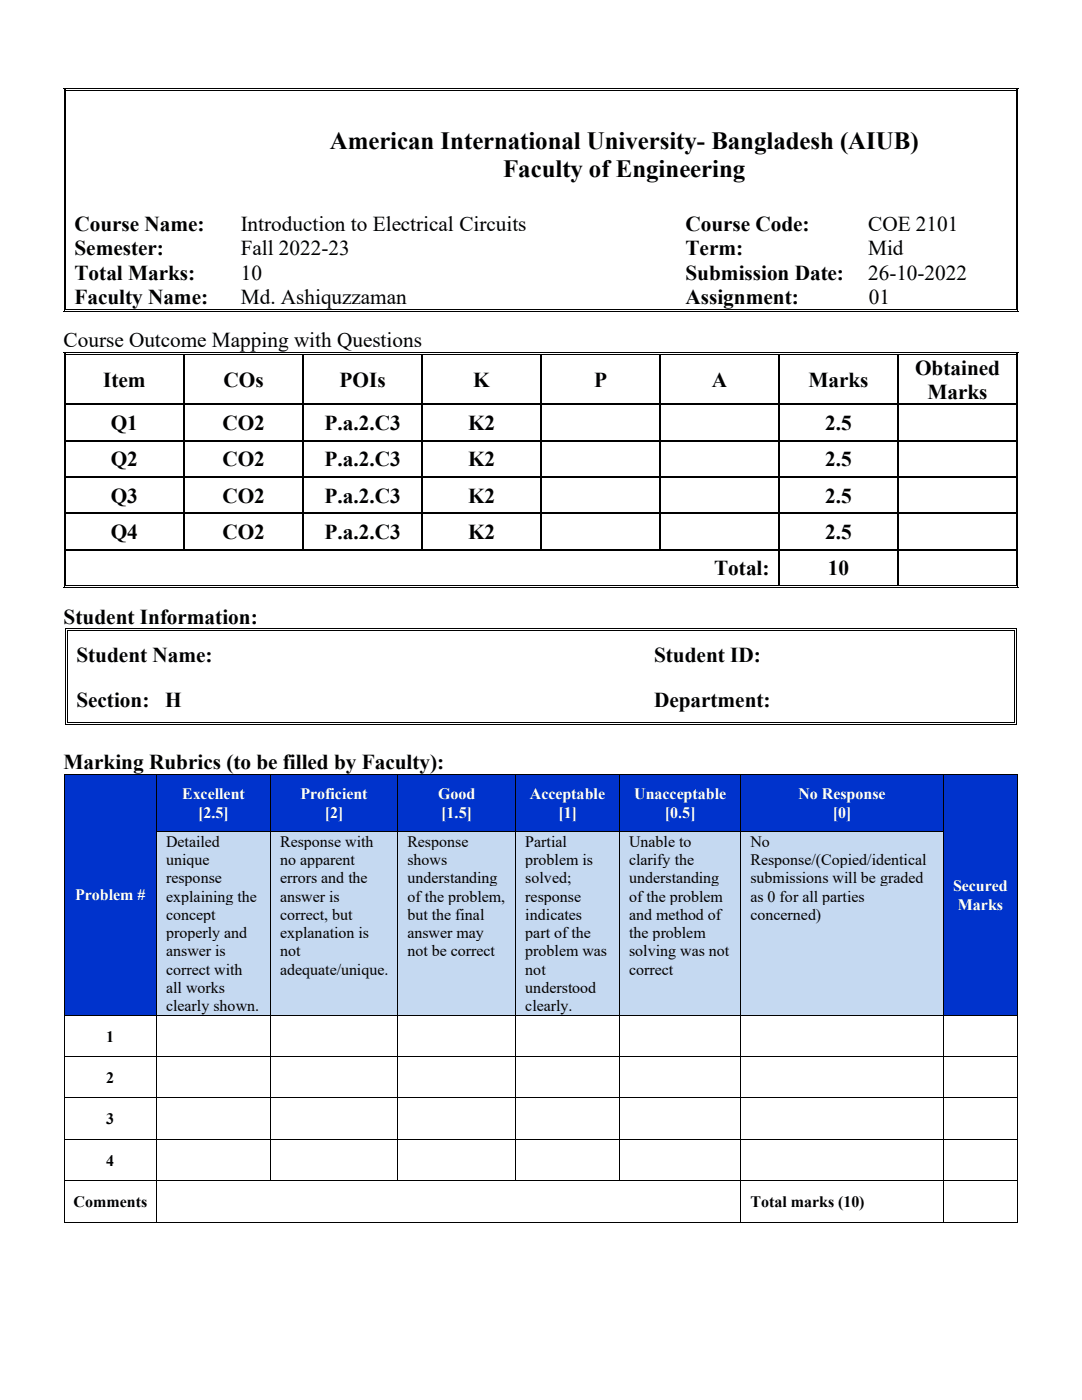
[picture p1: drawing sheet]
<svg xmlns="http://www.w3.org/2000/svg" width="216mm" height="279mm" viewBox="0 0 216 279" stroke-linecap="round" stroke-linejoin="round" font-family="sans-serif">
<defs><g id="words">
<g font-size="5">
<text x="65.8" y="29.7">American International University- Bangladesh (AIUB)</text>
<text x="100.4" y="35.3">Faculty of Engineering</text>
</g>
<g font-size="4.2">
<text x="14.9" y="46.1">Course Name:</text>
<text x="48" y="46.1">Introduction to Electrical Circuits</text>
<text x="136.8" y="46.1">Course Code:</text>
<text x="173.2" y="46.1">COE 2101</text>
<text x="14.9" y="51">Semester:</text>
<text x="48" y="51">Fall 2022-23</text>
<text x="136.8" y="51">Term:</text>
<text x="173.2" y="51">Mid</text>
<text x="14.9" y="55.8">Total Marks:</text>
<text x="48" y="55.8">10</text>
<text x="136.8" y="55.8">Submission Date:</text>
<text x="173.2" y="55.8">26-10-2022</text>
<text x="14.9" y="60.7">Faculty Name:</text>
<text x="48" y="60.7">Md. Ashiquzzaman</text>
<text x="136.8" y="60.7">Assignment:</text>
<text x="173.4" y="60.7">01</text>
<text x="12.7" y="69.3">Course Outcome Mapping with Questions</text>
<text x="20.6" y="77.2">Item</text>
<text x="44.6" y="77.2">COs</text>
<text x="67.8" y="77.2">POIs</text>
<text x="94.4" y="77.2">K</text>
<text x="118.5" y="77.2">P</text>
<text x="142" y="77.2">A</text>
<text x="161.3" y="77.2">Marks</text>
<text x="182.6" y="74.8">Obtained</text>
<text x="185.1" y="79.6">Marks</text>
<text x="22.1" y="85.8">Q1</text>
<text x="44.4" y="85.8">CO2</text>
<text x="64.8" y="85.8">P.a.2.C3</text>
<text x="93.4" y="85.8">K2</text>
<text x="164.7" y="85.8">2.5</text>
<text x="22.1" y="93">Q2</text>
<text x="44.4" y="93">CO2</text>
<text x="64.8" y="93">P.a.2.C3</text>
<text x="93.4" y="93">K2</text>
<text x="164.7" y="93">2.5</text>
<text x="22.1" y="100.3">Q3</text>
<text x="44.4" y="100.3">CO2</text>
<text x="64.8" y="100.3">P.a.2.C3</text>
<text x="93.4" y="100.3">K2</text>
<text x="164.7" y="100.3">2.5</text>
<text x="22.1" y="107.6">Q4</text>
<text x="44.4" y="107.6">CO2</text>
<text x="64.8" y="107.6">P.a.2.C3</text>
<text x="93.4" y="107.6">K2</text>
<text x="164.7" y="107.6">2.5</text>
<text x="142.5" y="114.8">Total:</text>
<text x="165.2" y="114.8">10</text>
<text x="12.7" y="124.5">Student Information:</text>
<text x="15.2" y="132">Student Name:</text>
<text x="130.5" y="132">Student ID:</text>
<text x="15.2" y="141.1">Section:</text>
<text x="33" y="141.1">H</text>
<text x="130.5" y="141.1">Department:</text>
<text x="12.7" y="153.5">Marking Rubrics (to be filled by Faculty):</text>
</g>
<g font-size="3.2" fill="#fff">
<text x="36.3" y="159.6">Excellent</text>
<text x="59.9" y="159.6">Proficient</text>
<text x="87.4" y="159.6">Good</text>
<text x="105.8" y="159.6">Acceptable</text>
<text x="126.5" y="159.6">Unacceptable</text>
<text x="159.3" y="159.6">No Response</text>
<text x="39.5" y="163.2">[2.5]</text>
<text x="64.8" y="163.2">[2]</text>
<text x="88.1" y="163.2">[1.5]</text>
<text x="111.4" y="163.2">[1]</text>
<text x="132.7" y="163.2">[0.5]</text>
<text x="166.2" y="163.2">[0]</text>
<text x="15" y="179.7">Problem #</text>
<text x="190.2" y="177.9">Secured</text>
<text x="191.1" y="181.5">Marks</text>
</g>
<g font-size="3.2">
<text x="33.1" y="169">Detailed</text>
<text x="33.1" y="172.6">unique</text>
<text x="55.9" y="169">Response with</text>
<text x="55.9" y="172.6">no apparent</text>
<text x="81.3" y="169">Response</text>
<text x="81.3" y="172.6">shows</text>
<text x="104.8" y="169">Partial</text>
<text x="104.8" y="172.6">problem is</text>
<text x="125.5" y="169">Unable to</text>
<text x="125.5" y="172.6">clarify the</text>
<text x="149.7" y="169">No</text>
<text x="149.7" y="172.6">Response/(Copied/identical</text>
<text x="33.1" y="176.3">response</text>
<text x="33.1" y="180">explaining the</text>
<text x="55.9" y="176.3">errors and the</text>
<text x="55.9" y="180">answer is</text>
<text x="81.3" y="176.3">understanding</text>
<text x="81.3" y="180">of the problem,</text>
<text x="104.8" y="176.3">solved;</text>
<text x="104.8" y="180">response</text>
<text x="125.5" y="176.3">understanding</text>
<text x="125.5" y="180">of the problem</text>
<text x="149.7" y="176.3">submissions will be graded</text>
<text x="149.7" y="180">as 0 for all parties</text>
<text x="33.1" y="183.6">concept</text>
<text x="55.9" y="183.6">correct, but</text>
<text x="81.3" y="183.6">but the final</text>
<text x="104.8" y="183.6">indicates</text>
<text x="125.5" y="183.6">and method of</text>
<text x="149.7" y="183.6">concerned)</text>
<text x="33.1" y="187.2">properly and</text>
<text x="33.1" y="190.9">answer is</text>
<text x="55.9" y="187.2">explanation is</text>
<text x="55.9" y="190.9">not</text>
<text x="81.3" y="187.2">answer may</text>
<text x="81.3" y="190.9">not be correct</text>
<text x="104.8" y="187.2">part of the</text>
<text x="104.8" y="190.9">problem was</text>
<text x="125.5" y="187.2">the problem</text>
<text x="125.5" y="190.9">solving was not</text>
<text x="33.1" y="194.6">correct with</text>
<text x="55.9" y="194.6">adequate/unique.</text>
<text x="104.8" y="194.6">not</text>
<text x="125.5" y="194.6">correct</text>
<text x="33.1" y="198.2">all works</text>
<text x="33.1" y="201.8">clearly shown.</text>
<text x="104.8" y="198.2">understood</text>
<text x="104.8" y="201.8">clearly.</text>
<text x="21.2" y="207.9">1</text>
<text x="21.2" y="216.2">2</text>
<text x="21.2" y="224.4">3</text>
<text x="21.2" y="232.7">4</text>
<text x="14.7" y="240.9">Comments</text>
<text x="149.7" y="240.9">Total marks (10)</text>
</g>
</g></defs>
<g fill="#000">
<path d="M12.7 17.6h.2v.5h-.2zM12.7 17.6h.5v.1h-.5zM12.7 18.1h.2v1.2h-.2zM13 17.9h.2v.2h-.2zM13 18.1h.2v1.2h-.2zM202.7 17.6h.5v.1h-.5zM202.7 17.9h.2v.2h-.2zM202.7 18.1h.2v1.2h-.2zM203 17.6h.2v.5h-.2zM203 18.1h.2v1.2h-.2zM12.7 61.7h.2v.5h-.2zM12.7 62h.5v.2h-.5z"/>
<path d="M12.7 70.3h.2v.5h-.2zM12.7 70.3h.5v.1h-.5zM13 61.7h.2v.1h-.2zM13 70.6h.2v.2h-.2zM36.6 70.8h.3zM36.6 70.3h.5v.1h-.5zM36.6 70.6h.5v.2h-.5zM45.9 61.7h.5v.1h-.5zM45.9 62h.5v.2h-.5zM60.4 70.8h.2zM60.4 70.3h.5v.1h-.5zM60.4 70.6h.5v.2h-.5z"/>
<path d="M84.1 70.8h.3zM84.1 70.3h.5v.1h-.5zM84.1 70.6h.5v.2h-.5zM107.8 70.8h.3zM107.8 70.3h.5v.1h-.5zM107.8 70.6h.5v.2h-.5zM131.6 70.8h.2zM131.6 70.3h.5v.1h-.5zM131.6 70.6h.5v.2h-.5zM134.6 61.7h.5v.1h-.5zM134.6 62h.5v.2h-.5zM155.3 70.8h.3z"/>
<path d="M155.3 70.3h.5v.1h-.5zM155.3 70.6h.5v.2h-.5zM171.2 61.7h.5v.1h-.5zM171.2 62h.5v.2h-.5zM179.1 70.8h.2zM179.1 70.3h.5v.1h-.5zM179.1 70.6h.5v.2h-.5zM202.7 62h.5v.2h-.5zM202.7 61.7h.2v.1h-.2zM202.7 70.3h.5v.1h-.5zM202.7 70.6h.2v.2h-.2zM203 61.7h.2v.5h-.2z"/>
<path d="M203 70.3h.2v.5h-.2zM12.7 80.6h.2v.2h-.2zM12.7 87.8h.2v.3h-.2zM12.7 95h.2v.3h-.2zM13 80.6h.2v.2h-.2zM13 87.8h.2v.3h-.2zM13 95h.2v.3h-.2zM36.6 80.6h.3v.2h-.3zM36.6 87.8h.3v.3h-.3zM36.6 95h.3v.3h-.3zM60.4 80.6h.2v.2h-.2zM60.4 87.8h.2v.3h-.2z"/>
<path d="M60.4 95h.2v.3h-.2zM84.1 80.6h.3v.2h-.3zM84.1 87.8h.3v.3h-.3zM84.1 95h.3v.3h-.3zM107.8 80.6h.3v.2h-.3zM107.8 87.8h.3v.3h-.3zM107.8 95h.3v.3h-.3zM131.6 80.6h.2v.2h-.2zM131.6 87.8h.2v.3h-.2zM131.6 95h.2v.3h-.2zM155.3 80.6h.3v.2h-.3zM155.3 87.8h.3v.3h-.3z"/>
<path d="M155.3 95h.3v.3h-.3zM179.1 80.6h.2v.2h-.2zM179.1 87.8h.2v.3h-.2zM179.1 95h.2v.3h-.2zM202.7 80.6h.2v.2h-.2zM202.7 87.8h.2v.3h-.2zM202.7 95h.2v.3h-.2zM203 80.6h.2v.2h-.2zM203 87.8h.2v.3h-.2zM203 95h.2v.3h-.2zM12.7 102.3h.2v.3h-.2zM12.7 109.6h.2v.2h-.2z"/>
<path d="M12.7 116.8h.2v.5h-.2zM12.7 117.2h.5v.1h-.5zM13 102.3h.2v.3h-.2zM13 109.6h.2v.2h-.2zM13 116.8h.2v.2h-.2zM36.6 102.3h.3v.3h-.3zM36.6 109.6h.3v.2h-.3zM60.4 102.3h.2v.3h-.2zM60.4 109.6h.2v.2h-.2zM84.1 102.3h.3v.3h-.3zM84.1 109.6h.3v.2h-.3zM107.8 102.3h.3v.3h-.3z"/>
<path d="M107.8 109.6h.3v.2h-.3zM131.6 102.3h.2v.3h-.2zM131.6 109.6h.2v.2h-.2zM155.3 102.3h.3v.3h-.3zM155.3 109.6h.3v.2h-.3zM155.3 116.8h.5v.2h-.5zM155.3 117.2h.5v.1h-.5zM179.1 102.3h.2v.3h-.2zM179.1 109.6h.2v.2h-.2zM179.1 116.8h.5v.2h-.5zM179.1 117.2h.5v.1h-.5zM202.7 102.3h.2v.3h-.2z"/>
<path d="M202.7 109.6h.2v.2h-.2zM202.7 117.2h.5v.1h-.5zM202.7 116.8h.2v.2h-.2zM203 102.3h.2v.3h-.2zM203 109.6h.2v.2h-.2zM203 116.8h.2v.5h-.2zM13.1 125.4h.2v.6h-.2zM13.1 125.4h.5v.2h-.5zM13.4 125.8h.2v.2h-.2zM13.4 125.8h.2v.1h-.2zM45.7 125.4h.5v.2h-.5zM45.7 125.8h.5v.1h-.5z"/>
<path d="M128.6 125.4h.5v.2h-.5zM128.6 125.8h.5v.1h-.5zM165 125.4h.5v.2h-.5zM165 125.8h.5v.1h-.5zM202.4 125.4h.5v.2h-.5zM202.4 125.8h.1v.2h-.1zM202.4 125.8h.1v.1h-.1zM202.7 125.4h.2v.6h-.2zM13.1 144.2h.2v.5h-.2zM13.1 144.5h.5v.2h-.5zM13.4 144.2h.2v.2h-.2zM45.5 144.2h.5v.2h-.5z"/>
<path d="M45.5 144.5h.5v.2h-.5zM128.4 144.2h.5v.2h-.5zM128.4 144.5h.5v.2h-.5zM164.7 144.2h.5v.2h-.5zM164.7 144.5h.5v.2h-.5zM202.4 144.5h.5v.2h-.5zM202.4 144.2h.1v.2h-.1zM202.7 144.2h.2v.5h-.2z"/>
</g>
<g fill="none" stroke="#000" stroke-width=".2">
<path d="M12.8 19.3v42.4M13.1 19.3v42.4M13.2 17.7h189.5M13.2 18h189.5M202.8 19.3v42.4M203.1 19.3v42.4M12.8 70.8v9.8M13.1 70.8v9.8M13.2 62.1h32.9M13.2 61.8h32.9M13.2 70.4h23.4M13.2 70.7h23.4"/>
<path d="M37.1 70.4h23.3M37.1 70.7h23.3M46.4 62.1h88.5M46.4 61.8h88.5M60.9 70.4h23.2M60.9 70.7h23.2M84.6 70.4h23.2M84.6 70.7h23.2M108.3 70.4h23.3M108.3 70.7h23.3M132.1 70.4h23.2M132.1 70.7h23.2"/>
<path d="M135.1 62.1h36.3M135.1 61.8h36.3M155.8 70.4h23.3M155.8 70.7h23.3M171.7 62.1h31M171.7 61.8h31M179.6 70.4h23.1M179.6 70.7h23.1M202.8 70.8v9.8M203.1 70.8v9.8M12.8 80.8v7M12.8 88.1v6.9"/>
<path d="M12.8 95.3v7M13.1 80.8v7M13.1 88.1v6.9M13.1 95.3v7M202.8 80.8v7M202.8 88.1v6.9M202.8 95.3v7M203.1 80.8v7M203.1 88.1v6.9M203.1 95.3v7M12.8 102.6v7M12.8 109.8v7"/>
<path d="M13.1 102.6v7M13.1 109.8v7M13.2 117.3h142.1M13.2 116.9h142.1M155.8 117.3h23.3M155.8 116.9h23.3M179.6 117.3h23.1M179.6 116.9h23.1M202.8 102.6v7M202.8 109.8v7M203.1 102.6v7M203.1 109.8v7"/>
<path d="M13.2 126v18.2M13.5 126v18.2M13.6 125.5h32.1M13.6 125.9h32.1M46.2 125.5h82.4M46.2 125.9h82.4M129.1 125.5h35.9M129.1 125.9h35.9M165.5 125.5h36.9M165.5 125.9h36.9M202.4 126v18.2M202.8 126v18.2"/>
<path d="M13.6 144.6h32.1M13.6 144.3h32.1M46 144.6h82.6M46 144.3h82.6M128.9 144.6h36.1M128.9 144.3h36.1M165.2 144.6h37.2M165.2 144.3h37.2"/>
</g>
<g fill="none" stroke="#000" stroke-width=".25">
<path d="M36.7 70.8v9.8M60.5 70.8v9.8M84.2 70.8v9.8M107.9 70.8v9.8M131.7 70.8v9.8M155.4 70.8v9.8M179.2 70.8v9.8M13.2 80.7h23.4M13.2 87.9h23.4M13.2 95.2h23.4M36.7 80.8v7M36.7 88.1v6.9"/>
<path d="M36.7 95.3v7M36.9 80.7h23.5M36.9 87.9h23.5M36.9 95.2h23.5M60.5 80.8v7M60.5 88.1v6.9M60.5 95.3v7M60.6 80.7h23.5M60.6 87.9h23.5M60.6 95.2h23.5M84.2 80.8v7M84.2 88.1v6.9"/>
<path d="M84.2 95.3v7M84.4 80.7h23.4M84.4 87.9h23.4M84.4 95.2h23.4M107.9 80.8v7M107.9 88.1v6.9M107.9 95.3v7M108.1 80.7h23.5M108.1 87.9h23.5M108.1 95.2h23.5M131.7 80.8v7M131.7 88.1v6.9"/>
<path d="M131.7 95.3v7M131.8 80.7h23.5M131.8 87.9h23.5M131.8 95.2h23.5M155.4 80.8v7M155.4 88.1v6.9M155.4 95.3v7M155.6 80.7h23.5M155.6 87.9h23.5M155.6 95.2h23.5M179.2 80.8v7M179.2 88.1v6.9"/>
<path d="M179.2 95.3v7M179.3 80.7h23.4M179.3 87.9h23.4M179.3 95.2h23.4M13.2 102.4h23.4M13.2 109.7h23.4M36.7 102.6v7M36.9 102.4h23.5M36.9 109.7h23.5M60.5 102.6v7M60.6 102.4h23.5M60.6 109.7h23.5"/>
<path d="M84.2 102.6v7M84.4 102.4h23.4M84.4 109.7h23.4M107.9 102.6v7M108.1 102.4h23.5M108.1 109.7h23.5M131.7 102.6v7M131.8 102.4h23.5M131.8 109.7h23.5M155.4 102.6v7M155.4 109.8v7M155.6 102.4h23.5"/>
<path d="M155.6 109.7h23.5M179.2 102.6v7M179.2 109.8v7M179.3 102.4h23.4M179.3 109.7h23.4"/>
</g>
<g fill="#03c">
<path d="M12.9 154.6h18.3v47.9h-18.3z"/>
<path d="M14.7 176.7h14.6v3.7h-14.6z"/>
<path d="M31.3 154.6h22.6v11.3h-22.6z"/>
<path d="M33.1 156.6h19v3.6h-19z"/>
<path d="M33.1 160.2h19v3.7h-19z"/>
<path d="M54.1 154.6h25.2v11.3h-25.2z"/>
<path d="M55.9 156.6h21.6v3.6h-21.6z"/>
<path d="M55.9 160.2h21.6v3.7h-21.6z"/>
<path d="M79.5 154.6h23.3v11.3h-23.3z"/>
<path d="M81.3 156.6h19.7v3.6h-19.7z"/>
<path d="M81.3 160.2h19.7v3.7h-19.7z"/>
<path d="M103 154.6h20.5v11.3h-20.5z"/>
<path d="M104.8 156.6h16.9v3.6h-16.9z"/>
<path d="M104.8 160.2h16.9v3.7h-16.9z"/>
<path d="M123.7 154.6h24v11.3h-24z"/>
<path d="M125.5 156.6h20.4v3.6h-20.4z"/>
<path d="M125.5 160.2h20.4v3.7h-20.4z"/>
<path d="M147.9 154.6h40.2v11.3h-40.2z"/>
<path d="M149.7 156.6h36.6v3.6h-36.6z"/>
<path d="M149.7 160.2h36.6v3.7h-36.6z"/>
<path d="M188.3 154.6h14.7v47.9h-14.7z"/>
<path d="M190.1 174.9h11.1v3.7h-11.1z"/>
<path d="M190.1 178.6h11.1v3.6h-11.1z"/>
</g>
<path d="M12.7 154.4h.2v.2h-.2zM31.2 154.4h.1v.2h-.1zM53.9 154.4h.2v.2h-.2zM79.3 154.4h.2v.2h-.2zM102.8 154.4h.2v.2h-.2zM123.5 154.4h.2v.2h-.2zM147.7 154.4h.2v.2h-.2zM188.1 154.4h.2v.2h-.2zM203 154.4h.2v.2h-.2z" fill="#000"/>
<g fill="none" stroke="#000" stroke-width=".2">
<path d="M12.8 154.6v11.3M12.9 154.5h18.3M31.2 154.6v11.3M31.3 154.5h22.6M54 154.6v11.3M54.1 154.5h25.2M79.4 154.6v11.3M79.5 154.5h23.3M102.9 154.6v11.3M103 154.5h20.5M123.6 154.6v11.3M123.7 154.5h24"/>
<path d="M147.8 154.6v11.3M147.9 154.5h40.2M188.2 154.6v11.3M188.3 154.5h14.7M203.1 154.6v11.3"/>
</g>
<g fill="#c5d9f1">
<path d="M31.3 166h22.6v36.5h-22.6z"/>
<path d="M33.1 166h19v3.7h-19z"/>
<path d="M33.1 169.7h19v3.6h-19z"/>
<path d="M33.1 173.3h19v3.7h-19z"/>
<path d="M33.1 177h19v3.6h-19z"/>
<path d="M33.1 180.6h19v3.7h-19z"/>
<path d="M33.1 184.3h19v3.6h-19z"/>
<path d="M33.1 187.9h19v3.7h-19z"/>
<path d="M33.1 191.6h19v3.6h-19z"/>
<path d="M33.1 195.2h19v3.7h-19z"/>
<path d="M33.1 198.9h19v3.6h-19z"/>
<path d="M54.1 166h25.2v36.5h-25.2z"/>
<path d="M55.9 166h21.6v3.7h-21.6z"/>
<path d="M55.9 169.7h21.6v3.6h-21.6z"/>
<path d="M55.9 173.3h21.6v3.7h-21.6z"/>
<path d="M55.9 177h21.6v3.6h-21.6z"/>
<path d="M55.9 180.6h21.6v3.7h-21.6z"/>
<path d="M55.9 184.3h21.6v3.6h-21.6z"/>
<path d="M55.9 187.9h21.6v3.7h-21.6z"/>
<path d="M55.9 191.6h21.6v3.6h-21.6z"/>
<path d="M79.5 166h23.3v36.5h-23.3z"/>
<path d="M81.3 166h19.7v3.7h-19.7z"/>
<path d="M81.3 169.7h19.7v3.6h-19.7z"/>
<path d="M81.3 173.3h19.7v3.7h-19.7z"/>
<path d="M81.3 177h19.7v3.6h-19.7z"/>
<path d="M81.3 180.6h19.7v3.7h-19.7z"/>
<path d="M81.3 184.3h19.7v3.6h-19.7z"/>
<path d="M81.3 187.9h19.7v3.7h-19.7z"/>
<path d="M103 166h20.5v36.5h-20.5z"/>
<path d="M104.8 166h16.9v3.7h-16.9z"/>
<path d="M104.8 169.7h16.9v3.6h-16.9z"/>
<path d="M104.8 173.3h16.9v3.7h-16.9z"/>
<path d="M104.8 177h16.9v3.6h-16.9z"/>
<path d="M104.8 180.6h16.9v3.7h-16.9z"/>
<path d="M104.8 184.3h16.9v3.6h-16.9z"/>
<path d="M104.8 187.9h16.9v3.7h-16.9z"/>
<path d="M104.8 191.6h16.9v3.6h-16.9z"/>
<path d="M104.8 195.2h16.9v3.7h-16.9z"/>
<path d="M104.8 198.9h16.9v3.6h-16.9z"/>
<path d="M123.7 166h24v36.5h-24z"/>
<path d="M125.5 166h20.4v3.7h-20.4z"/>
<path d="M125.5 169.7h20.4v3.6h-20.4z"/>
<path d="M125.5 173.3h20.4v3.7h-20.4z"/>
<path d="M125.5 177h20.4v3.6h-20.4z"/>
<path d="M125.5 180.6h20.4v3.7h-20.4z"/>
<path d="M125.5 184.3h20.4v3.6h-20.4z"/>
<path d="M125.5 187.9h20.4v3.7h-20.4z"/>
<path d="M125.5 191.6h20.4v3.6h-20.4z"/>
<path d="M147.9 166h40.2v36.5h-40.2z"/>
<path d="M149.7 166h36.6v3.7h-36.6z"/>
<path d="M149.7 169.7h36.6v3.6h-36.6z"/>
<path d="M149.7 173.3h36.6v3.7h-36.6z"/>
<path d="M149.7 177h36.6v3.6h-36.6z"/>
<path d="M149.7 180.6h36.6v3.7h-36.6z"/>
</g>
<path d="M12.7 165.9h.2v.1h-.2zM31.2 165.9h.1v.1h-.1zM53.9 165.9h.2v.1h-.2zM79.3 165.9h.2v.1h-.2zM102.8 165.9h.2v.1h-.2zM123.5 165.9h.2v.1h-.2zM147.7 165.9h.2v.1h-.2zM188.1 165.9h.2v.1h-.2zM203 165.9h.2v.1h-.2z" fill="#000"/>
<g fill="none" stroke="#000" stroke-width=".2">
<path d="M12.8 166v36.5M31.2 166v36.5M31.3 165.9h22.6M54 166v36.5M54.1 165.9h25.2M79.4 166v36.5M79.5 165.9h23.3M102.9 166v36.5M103 165.9h20.5M123.6 166v36.5M123.7 165.9h24M147.8 166v36.5"/>
<path d="M147.9 165.9h40.2M188.2 166v36.5M203.1 166v36.5"/>
</g>
<g fill="#fff">
<path d="M12.9 202.7h18.3v8.1h-18.3z"/>
<path d="M14.7 204.9h14.6v3.7h-14.6z"/>
<path d="M31.3 202.7h22.6v8.1h-22.6z"/>
<path d="M33.1 204.9h19v3.7h-19z"/>
<path d="M54.1 202.7h25.2v8.1h-25.2z"/>
<path d="M55.9 204.9h21.6v3.7h-21.6z"/>
<path d="M79.5 202.7h23.3v8.1h-23.3z"/>
<path d="M81.3 204.9h19.7v3.7h-19.7z"/>
<path d="M103 202.7h20.5v8.1h-20.5z"/>
<path d="M104.8 204.9h16.9v3.7h-16.9z"/>
<path d="M123.7 202.7h24v8.1h-24z"/>
<path d="M125.5 204.9h20.4v3.7h-20.4z"/>
<path d="M147.9 202.7h40.2v8.1h-40.2z"/>
<path d="M149.7 204.9h36.6v3.7h-36.6z"/>
<path d="M188.3 202.7h14.7v8.1h-14.7z"/>
<path d="M190.1 204.9h11.1v3.7h-11.1z"/>
</g>
<path d="M12.7 202.5h.2v.2h-.2zM31.2 202.5h.1v.2h-.1zM53.9 202.5h.2v.2h-.2zM79.3 202.5h.2v.2h-.2zM102.8 202.5h.2v.2h-.2zM123.5 202.5h.2v.2h-.2zM147.7 202.5h.2v.2h-.2zM188.1 202.5h.2v.2h-.2zM203 202.5h.2v.2h-.2z" fill="#000"/>
<g fill="none" stroke="#000" stroke-width=".2">
<path d="M12.8 202.7v8.1M12.9 202.6h18.3M31.2 202.7v8.1M31.3 202.6h22.6M54 202.7v8.1M54.1 202.6h25.2M79.4 202.7v8.1M79.5 202.6h23.3M102.9 202.7v8.1M103 202.6h20.5M123.6 202.7v8.1M123.7 202.6h24"/>
<path d="M147.8 202.7v8.1M147.9 202.6h40.2M188.2 202.7v8.1M188.3 202.6h14.7M203.1 202.7v8.1"/>
</g>
<g fill="#fff">
<path d="M12.9 210.9h18.3v8.1h-18.3z"/>
<path d="M14.7 213.2h14.6v3.6h-14.6z"/>
<path d="M31.3 210.9h22.6v8.1h-22.6z"/>
<path d="M33.1 213.2h19v3.6h-19z"/>
<path d="M54.1 210.9h25.2v8.1h-25.2z"/>
<path d="M55.9 213.2h21.6v3.6h-21.6z"/>
<path d="M79.5 210.9h23.3v8.1h-23.3z"/>
<path d="M81.3 213.2h19.7v3.6h-19.7z"/>
<path d="M103 210.9h20.5v8.1h-20.5z"/>
<path d="M104.8 213.2h16.9v3.6h-16.9z"/>
<path d="M123.7 210.9h24v8.1h-24z"/>
<path d="M125.5 213.2h20.4v3.6h-20.4z"/>
<path d="M147.9 210.9h40.2v8.1h-40.2z"/>
<path d="M149.7 213.2h36.6v3.6h-36.6z"/>
<path d="M188.3 210.9h14.7v8.1h-14.7z"/>
<path d="M190.1 213.2h11.1v3.6h-11.1z"/>
</g>
<path d="M12.7 210.8h.2v.1h-.2zM31.2 210.8h.1v.1h-.1zM53.9 210.8h.2v.1h-.2zM79.3 210.8h.2v.1h-.2zM102.8 210.8h.2v.1h-.2zM123.5 210.8h.2v.1h-.2zM147.7 210.8h.2v.1h-.2zM188.1 210.8h.2v.1h-.2zM203 210.8h.2v.1h-.2z" fill="#000"/>
<g fill="none" stroke="#000" stroke-width=".2">
<path d="M12.8 210.9v8.1M12.9 210.9h18.3M31.2 210.9v8.1M31.3 210.9h22.6M54 210.9v8.1M54.1 210.9h25.2M79.4 210.9v8.1M79.5 210.9h23.3M102.9 210.9v8.1M103 210.9h20.5M123.6 210.9v8.1M123.7 210.9h24"/>
<path d="M147.8 210.9v8.1M147.9 210.9h40.2M188.2 210.9v8.1M188.3 210.9h14.7M203.1 210.9v8.1"/>
</g>
<g fill="#fff">
<path d="M12.9 219.2h18.3v8.1h-18.3z"/>
<path d="M14.7 221.4h14.6v3.7h-14.6z"/>
<path d="M31.3 219.2h22.6v8.1h-22.6z"/>
<path d="M33.1 221.4h19v3.7h-19z"/>
<path d="M54.1 219.2h25.2v8.1h-25.2z"/>
<path d="M55.9 221.4h21.6v3.7h-21.6z"/>
<path d="M79.5 219.2h23.3v8.1h-23.3z"/>
<path d="M81.3 221.4h19.7v3.7h-19.7z"/>
<path d="M103 219.2h20.5v8.1h-20.5z"/>
<path d="M104.8 221.4h16.9v3.7h-16.9z"/>
<path d="M123.7 219.2h24v8.1h-24z"/>
<path d="M125.5 221.4h20.4v3.7h-20.4z"/>
<path d="M147.9 219.2h40.2v8.1h-40.2z"/>
<path d="M149.7 221.4h36.6v3.7h-36.6z"/>
<path d="M188.3 219.2h14.7v8.1h-14.7z"/>
<path d="M190.1 221.4h11.1v3.7h-11.1z"/>
</g>
<path d="M12.7 219h.2v.2h-.2zM31.2 219h.1v.2h-.1zM53.9 219h.2v.2h-.2zM79.3 219h.2v.2h-.2zM102.8 219h.2v.2h-.2zM123.5 219h.2v.2h-.2zM147.7 219h.2v.2h-.2zM188.1 219h.2v.2h-.2zM203 219h.2v.2h-.2z" fill="#000"/>
<g fill="none" stroke="#000" stroke-width=".2">
<path d="M12.8 219.2v8.1M12.9 219.1h18.3M31.2 219.2v8.1M31.3 219.1h22.6M54 219.2v8.1M54.1 219.1h25.2M79.4 219.2v8.1M79.5 219.1h23.3M102.9 219.2v8.1M103 219.1h20.5M123.6 219.2v8.1M123.7 219.1h24"/>
<path d="M147.8 219.2v8.1M147.9 219.1h40.2M188.2 219.2v8.1M188.3 219.1h14.7M203.1 219.2v8.1"/>
</g>
<g fill="#fff">
<path d="M12.9 227.5h18.3v8h-18.3z"/>
<path d="M14.7 229.7h14.6v3.6h-14.6z"/>
<path d="M31.3 227.5h22.6v8h-22.6z"/>
<path d="M33.1 229.7h19v3.6h-19z"/>
<path d="M54.1 227.5h25.2v8h-25.2z"/>
<path d="M55.9 229.7h21.6v3.6h-21.6z"/>
<path d="M79.5 227.5h23.3v8h-23.3z"/>
<path d="M81.3 229.7h19.7v3.6h-19.7z"/>
<path d="M103 227.5h20.5v8h-20.5z"/>
<path d="M104.8 229.7h16.9v3.6h-16.9z"/>
<path d="M123.7 227.5h24v8h-24z"/>
<path d="M125.5 229.7h20.4v3.6h-20.4z"/>
<path d="M147.9 227.5h40.2v8h-40.2z"/>
<path d="M149.7 229.7h36.6v3.6h-36.6z"/>
<path d="M188.3 227.5h14.7v8h-14.7z"/>
<path d="M190.1 229.7h11.1v3.6h-11.1z"/>
</g>
<path d="M12.7 227.3h.2v.2h-.2zM31.2 227.3h.1v.2h-.1zM53.9 227.3h.2v.2h-.2zM79.3 227.3h.2v.2h-.2zM102.8 227.3h.2v.2h-.2zM123.5 227.3h.2v.2h-.2zM147.7 227.3h.2v.2h-.2zM188.1 227.3h.2v.2h-.2zM203 227.3h.2v.2h-.2z" fill="#000"/>
<g fill="none" stroke="#000" stroke-width=".2">
<path d="M12.8 227.5v8M12.9 227.4h18.3M31.2 227.5v8M31.3 227.4h22.6M54 227.5v8M54.1 227.4h25.2M79.4 227.5v8M79.5 227.4h23.3M102.9 227.5v8M103 227.4h20.5M123.6 227.5v8M123.7 227.4h24"/>
<path d="M147.8 227.5v8M147.9 227.4h40.2M188.2 227.5v8M188.3 227.4h14.7M203.1 227.5v8"/>
</g>
<g fill="#fff">
<path d="M12.9 235.7h18.3v8.1h-18.3z"/>
<path d="M14.7 238h14.6v3.6h-14.6z"/>
<path d="M31.3 235.7h116.4v8.1h-116.4z"/>
<path d="M33.1 236.1h112.8v3.7h-112.8z"/>
<path d="M33.1 239.8h112.8v3.6h-112.8z"/>
<path d="M147.9 235.7h40.2v8.1h-40.2z"/>
<path d="M149.7 238h36.6v3.6h-36.6z"/>
<path d="M188.3 235.7h14.7v8.1h-14.7z"/>
<path d="M190.1 238h11.1v3.6h-11.1z"/>
</g>
<g fill="#000">
<path d="M12.7 235.5h.2v.2h-.2zM31.2 235.5h.1v.2h-.1zM53.9 235.5h.2v.2h-.2zM79.3 235.5h.2v.2h-.2zM102.8 235.5h.2v.2h-.2zM123.5 235.5h.2v.2h-.2zM147.7 235.5h.2v.2h-.2zM188.1 235.5h.2v.2h-.2zM203 235.5h.2v.2h-.2zM12.7 243.8h.2v.2h-.2zM31.2 243.8h.1v.2h-.1zM147.7 243.8h.2v.2h-.2z"/>
<path d="M188.1 243.8h.2v.2h-.2zM203 243.8h.2v.2h-.2z"/>
</g>
<g fill="none" stroke="#000" stroke-width=".2">
<path d="M12.8 235.7v8.1M12.9 235.6h18.3M31.2 235.7v8.1M31.3 235.6h22.6M54.1 235.6h25.2M79.5 235.6h23.3M103 235.6h20.5M123.7 235.6h24M147.8 235.7v8.1M147.9 235.6h40.2M188.2 235.7v8.1M188.3 235.6h14.7"/>
<path d="M203.1 235.7v8.1M12.9 243.9h18.3M31.3 243.9h116.4M147.9 243.9h40.2M188.3 243.9h14.7"/>
</g>
<use href="#words"/>
</svg>
